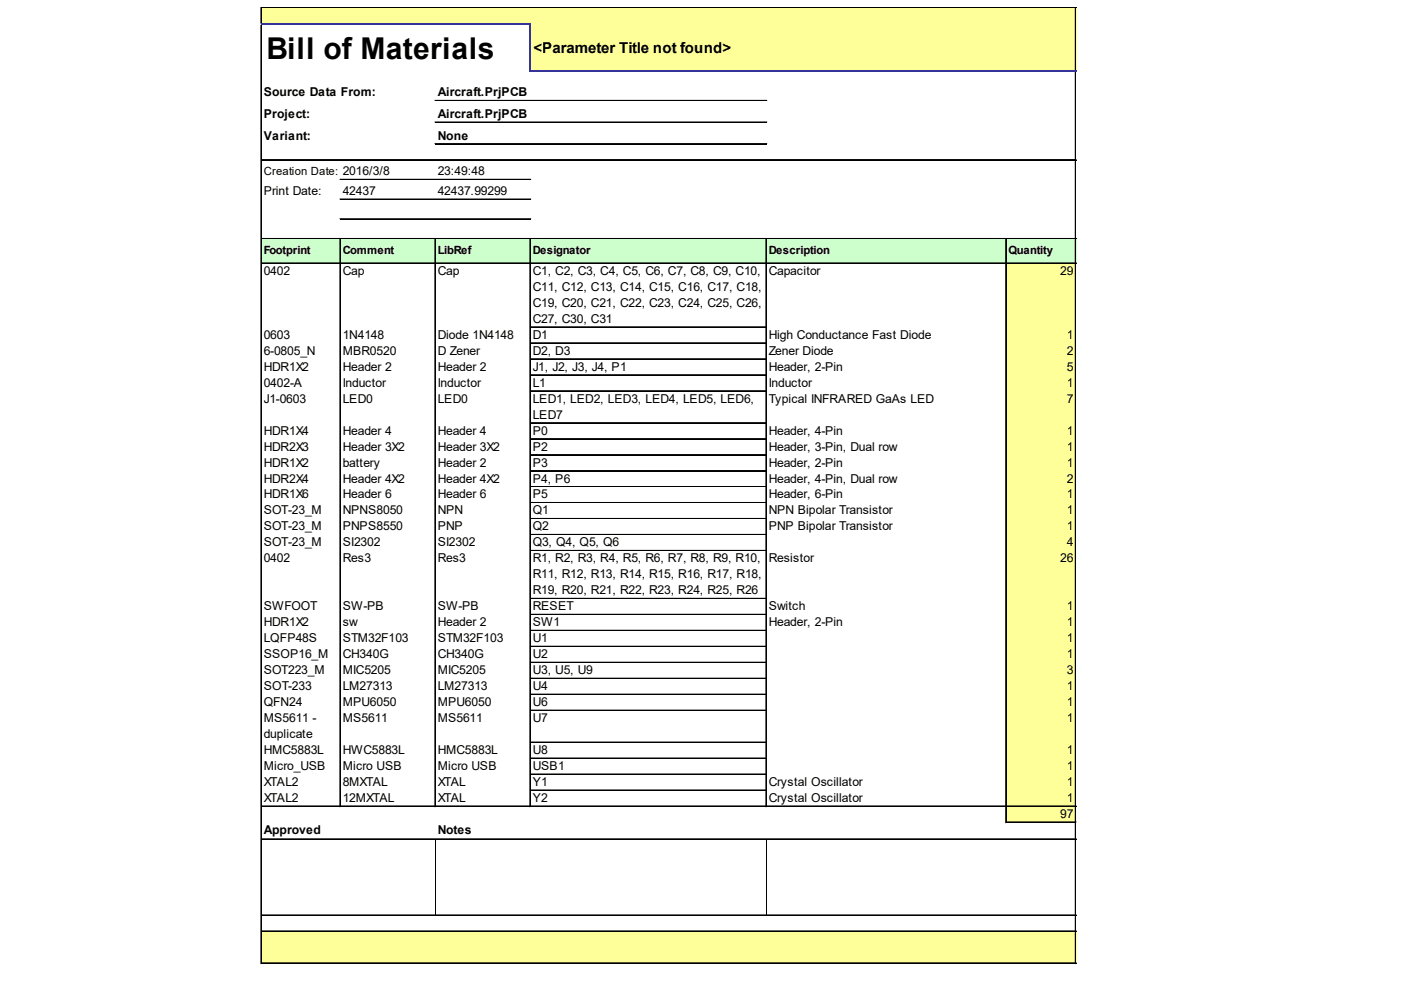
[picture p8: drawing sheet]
<svg xmlns="http://www.w3.org/2000/svg" width="297mm" height="210mm" viewBox="0 0 297 210" stroke-linecap="round" stroke-linejoin="round" font-family="sans-serif">
<defs><g id="words">
<text font-size="6.4" x="56.5" y="12.5">Bill of Materials</text>
<text font-size="3.2" x="113.1" y="11.2">&lt;Parameter Title not found&gt;</text>
<g font-size="2.6">
<text x="55.9" y="20.4">Source Data From:</text>
<text x="92.8" y="20.4">Aircraft.PrjPCB</text>
<text x="55.9" y="25">Project:</text>
<text x="55.9" y="29.6">Variant:</text>
<text x="92.8" y="25">Aircraft.PrjPCB</text>
<text x="92.8" y="29.6">None</text>
<text x="55.9" y="41.4">Print Date:</text>
<text x="72.7" y="41.4">42437</text>
<text x="92.8" y="37.2">23:49:48</text>
<text x="92.8" y="41.4">42437.99299</text>
<text x="55.9" y="58.3">0402</text>
<text x="72.7" y="58.3">Cap</text>
<text x="92.8" y="58.3">Cap</text>
<text x="112.9" y="58.3">C1, C2, C3, C4, C5, C6, C7, C8, C9, C10,</text>
<text x="163" y="58.3">Capacitor</text>
<text x="224.8" y="58.3">29</text>
<text x="112.9" y="61.7">C11, C12, C13, C14, C15, C16, C17, C18,</text>
<text x="112.9" y="65.1">C19, C20, C21, C22, C23, C24, C25, C26,</text>
<text x="55.9" y="71.8">0603</text>
<text x="72.7" y="71.8">1N4148</text>
<text x="92.8" y="71.8">Diode 1N4148</text>
<text x="112.9" y="68.4">C27, C30, C31</text>
<text x="112.9" y="71.8">D1</text>
<text x="163" y="71.8">High Conductance Fast Diode</text>
<text x="226.2" y="71.8">1</text>
<text x="55.9" y="75.2">6-0805_N</text>
<text x="72.7" y="75.2">MBR0520</text>
<text x="92.8" y="75.2">D Zener</text>
<text x="112.9" y="75.2">D2, D3</text>
<text x="163" y="75.2">Zener Diode</text>
<text x="226.2" y="75.2">2</text>
<text x="55.9" y="78.6">HDR1X2</text>
<text x="55.9" y="82">0402-A</text>
<text x="72.7" y="78.6">Header 2</text>
<text x="72.7" y="82">Inductor</text>
<text x="92.8" y="78.6">Header 2</text>
<text x="92.8" y="82">Inductor</text>
<text x="112.9" y="78.6">J1, J2, J3, J4, P1</text>
<text x="112.9" y="82">L1</text>
<text x="163" y="78.6">Header, 2-Pin</text>
<text x="163" y="82">Inductor</text>
<text x="226.2" y="78.6">5</text>
<text x="226.2" y="82">1</text>
<text x="55.9" y="85.4">J1-0603</text>
<text x="72.7" y="85.4">LED0</text>
<text x="92.8" y="85.4">LED0</text>
<text x="112.9" y="85.4">LED1, LED2, LED3, LED4, LED5, LED6,</text>
<text x="112.9" y="88.8">LED7</text>
<text x="163" y="85.4">Typical INFRARED GaAs LED</text>
<text x="226.2" y="85.4">7</text>
<text x="55.9" y="92.1">HDR1X4</text>
<text x="55.9" y="95.5">HDR2X3</text>
<text x="72.7" y="92.1">Header 4</text>
<text x="72.7" y="95.5">Header 3X2</text>
<text x="92.8" y="92.1">Header 4</text>
<text x="92.8" y="95.5">Header 3X2</text>
<text x="112.9" y="92.1">P0</text>
<text x="112.9" y="95.5">P2</text>
<text x="163" y="92.1">Header, 4-Pin</text>
<text x="163" y="95.5">Header, 3-Pin, Dual row</text>
<text x="226.2" y="92.1">1</text>
<text x="226.2" y="95.5">1</text>
<text x="55.9" y="98.9">HDR1X2</text>
<text x="72.7" y="98.9">battery</text>
<text x="92.8" y="98.9">Header 2</text>
<text x="112.9" y="98.9">P3</text>
<text x="163" y="98.9">Header, 2-Pin</text>
<text x="226.2" y="98.9">1</text>
<text x="55.9" y="102.3">HDR2X4</text>
<text x="55.9" y="105.7">HDR1X6</text>
<text x="72.7" y="102.3">Header 4X2</text>
<text x="72.7" y="105.7">Header 6</text>
<text x="92.8" y="102.3">Header 4X2</text>
<text x="92.8" y="105.7">Header 6</text>
<text x="112.9" y="102.3">P4, P6</text>
<text x="112.9" y="105.7">P5</text>
<text x="163" y="102.3">Header, 4-Pin, Dual row</text>
<text x="163" y="105.7">Header, 6-Pin</text>
<text x="226.2" y="102.3">2</text>
<text x="226.2" y="105.7">1</text>
<text x="55.9" y="109.1">SOT-23_M</text>
<text x="55.9" y="112.5">SOT-23_M</text>
<text x="72.7" y="109.1">NPNS8050</text>
<text x="72.7" y="112.5">PNPS8550</text>
<text x="92.8" y="109.1">NPN</text>
<text x="92.8" y="112.5">PNP</text>
<text x="112.9" y="109.1">Q1</text>
<text x="112.9" y="112.5">Q2</text>
<text x="163" y="109.1">NPN Bipolar Transistor</text>
<text x="163" y="112.5">PNP Bipolar Transistor</text>
<text x="226.2" y="109.1">1</text>
<text x="226.2" y="112.5">1</text>
<text x="55.9" y="115.9">SOT-23_M</text>
<text x="55.9" y="119.2">0402</text>
<text x="72.7" y="115.9">SI2302</text>
<text x="72.7" y="119.2">Res3</text>
<text x="92.8" y="115.9">SI2302</text>
<text x="92.8" y="119.2">Res3</text>
<text x="112.9" y="115.9">Q3, Q4, Q5, Q6</text>
<text x="112.9" y="119.2">R1, R2, R3, R4, R5, R6, R7, R8, R9, R10,</text>
<text x="163" y="119.2">Resistor</text>
<text x="224.8" y="119.2">26</text>
<text x="226.2" y="115.9">4</text>
<text x="112.9" y="122.6">R11, R12, R13, R14, R15, R16, R17, R18,</text>
<text x="55.9" y="129.4">SWFOOT</text>
<text x="72.7" y="129.4">SW-PB</text>
<text x="92.8" y="129.4">SW-PB</text>
<text x="112.9" y="126">R19, R20, R21, R22, R23, R24, R25, R26</text>
<text x="112.9" y="129.4">RESET</text>
<text x="163" y="129.4">Switch</text>
<text x="226.2" y="129.4">1</text>
<text x="55.9" y="132.8">HDR1X2</text>
<text x="55.9" y="136.2">LQFP48S</text>
<text x="72.7" y="132.8">sw</text>
<text x="72.7" y="136.2">STM32F103</text>
<text x="92.8" y="132.8">Header 2</text>
<text x="92.8" y="136.2">STM32F103</text>
<text x="112.9" y="132.8">SW1</text>
<text x="112.9" y="136.2">U1</text>
<text x="163" y="132.8">Header, 2-Pin</text>
<text x="226.2" y="132.8">1</text>
<text x="226.2" y="136.2">1</text>
<text x="55.9" y="139.6">SSOP16_M</text>
<text x="55.9" y="142.9">SOT223_M</text>
<text x="72.7" y="139.6">CH340G</text>
<text x="72.7" y="142.9">MIC5205</text>
<text x="92.8" y="139.6">CH340G</text>
<text x="92.8" y="142.9">MIC5205</text>
<text x="112.9" y="139.6">U2</text>
<text x="112.9" y="142.9">U3, U5, U9</text>
<text x="226.2" y="139.6">1</text>
<text x="226.2" y="142.9">3</text>
<text x="55.9" y="146.3">SOT-233</text>
<text x="55.9" y="149.7">QFN24</text>
<text x="72.7" y="146.3">LM27313</text>
<text x="72.7" y="149.7">MPU6050</text>
<text x="92.8" y="146.3">LM27313</text>
<text x="92.8" y="149.7">MPU6050</text>
<text x="112.9" y="146.3">U4</text>
<text x="112.9" y="149.7">U6</text>
<text x="226.2" y="146.3">1</text>
<text x="226.2" y="149.7">1</text>
<text x="55.9" y="153.1">MS5611 -</text>
<text x="72.7" y="153.1">MS5611</text>
<text x="92.8" y="153.1">MS5611</text>
<text x="112.9" y="153.1">U7</text>
<text x="226.2" y="153.1">1</text>
<text x="55.9" y="156.5">duplicate</text>
<text x="55.9" y="159.9">HMC5883L</text>
<text x="72.7" y="159.9">HWC5883L</text>
<text x="92.8" y="159.9">HMC5883L</text>
<text x="112.9" y="159.9">U8</text>
<text x="226.2" y="159.9">1</text>
<text x="55.9" y="163.3">Micro_USB</text>
<text x="55.9" y="166.6">XTAL2</text>
<text x="72.7" y="163.3">Micro USB</text>
<text x="72.7" y="166.6">8MXTAL</text>
<text x="92.8" y="163.3">Micro USB</text>
<text x="92.8" y="166.6">XTAL</text>
<text x="112.9" y="163.3">USB1</text>
<text x="112.9" y="166.6">Y1</text>
<text x="163" y="166.6">Crystal Oscillator</text>
<text x="226.2" y="163.3">1</text>
<text x="226.2" y="166.6">1</text>
<text x="55.9" y="170">XTAL2</text>
<text x="72.7" y="170">12MXTAL</text>
<text x="92.8" y="170">XTAL</text>
<text x="112.9" y="170">Y2</text>
<text x="163" y="170">Crystal Oscillator</text>
<text x="224.8" y="173.4">97</text>
<text x="226.2" y="170">1</text>
<text x="55.9" y="176.8">Approved</text>
<text x="92.8" y="176.8">Notes</text>
</g>
<g font-size="2.4">
<text x="55.9" y="37.2">Creation Date: 2016/3/8</text>
<text x="55.9" y="53.9">Footprint</text>
<text x="72.7" y="53.9">Comment</text>
<text x="92.8" y="53.9">LibRef</text>
<text x="112.9" y="53.9">Designator</text>
<text x="163" y="53.9">Description</text>
<text x="213.8" y="53.9">Quantity</text>
</g>
</g></defs>
<g fill="#ff9">
<path d="M55.5 1.7h172.7v3.6h-172.7z"/>
<path d="M112.3 5.1h115.9v10.2h-115.9z"/>
</g>
<path d="M55.5 50.6h172.7v5.3h-172.7z" fill="#cfc"/>
<g fill="#ff9">
<path d="M213.2 55.7h15v13.8h-15z"/>
<path d="M213.2 69.3h15v3.6h-15z"/>
<path d="M213.2 72.7h15v3.6h-15z"/>
<path d="M213.2 76.1h15v3.5h-15z"/>
<path d="M213.2 79.4h15v3.6h-15z"/>
<path d="M213.2 82.8h15v7h-15z"/>
<path d="M213.2 89.6h15v3.6h-15z"/>
<path d="M213.2 93h15v3.6h-15z"/>
<path d="M213.2 96.4h15v3.6h-15z"/>
<path d="M213.2 99.8h15v3.5h-15z"/>
<path d="M213.2 103.1h15v3.6h-15z"/>
<path d="M213.2 106.5h15v3.6h-15z"/>
<path d="M213.2 109.9h15v3.6h-15z"/>
<path d="M213.2 113.3h15v3.6h-15z"/>
<path d="M213.2 116.7h15v10.4h-15z"/>
<path d="M213.2 126.9h15v3.5h-15z"/>
<path d="M213.2 130.2h15v3.6h-15z"/>
<path d="M213.2 133.6h15v3.6h-15z"/>
<path d="M213.2 137h15v3.6h-15z"/>
<path d="M213.2 140.4h15v3.6h-15z"/>
<path d="M213.2 143.8h15v3.6h-15z"/>
<path d="M213.2 147.2h15v27.3h-15z"/>
<path d="M55.5 197.4h172.7v6.9h-172.7z"/>
</g>
<g fill="none" stroke="#000" stroke-width=".21">
<path d="M55.3 1.6v3.3M55.3 5.3v199M55.4 1.6v3.3M55.4 5.3v199M55.5 1.6h172.7M55.5 1.7h172.7M228 1.8v13.1M228 15.3v189M228.1 1.8v13.1M228.1 15.3v189M55.5 33.8h172.7M55.5 33.9h172.7"/>
<path d="M72.1 38h40.4M72.1 38.1h40.4M92.2 21.3h70.4M92.2 21.4h70.4M92.2 25.9h70.4M92.2 26h70.4M92.2 30.4h70.4M92.2 30.5h70.4M55.5 50.6h172.7M55.5 50.7h172.7M55.5 55.7h172.7M55.5 55.8h172.7"/>
<path d="M72.1 50.8v120.3M72.1 42.2h40.4M72.1 42.3h40.4M72.1 46.4h40.4M72.1 46.5h40.4M72.2 50.8v120.3M92.2 50.8v120.3M92.3 50.8v120.3M112.3 50.8v120.3M112.4 50.8v120.3M162.4 50.8v120.3M162.5 50.8v120.3"/>
<path d="M213.2 50.8v123.7M213.3 50.8v123.7M112.5 69.3h49.9M112.5 69.4h49.9M112.5 72.7h49.9M112.5 72.8h49.9M112.5 76.1h49.9M112.5 76.2h49.9M112.5 79.4h49.9M112.5 79.5h49.9M112.5 82.8h49.9M112.5 82.9h49.9"/>
<path d="M112.5 89.6h49.9M112.5 89.7h49.9M112.5 93h49.9M112.5 93.1h49.9M112.5 96.4h49.9M112.5 96.5h49.9M112.5 99.8h49.9M112.5 99.9h49.9M112.5 103.1h49.9M112.5 103.2h49.9M112.5 106.5h49.9M112.5 106.6h49.9"/>
<path d="M112.5 109.9h49.9M112.5 110h49.9M112.5 113.3h49.9M112.5 113.4h49.9M112.5 116.7h49.9M112.5 116.8h49.9M112.5 126.9h49.9M112.5 127h49.9M112.5 130.2h49.9M112.5 130.3h49.9M112.5 133.6h49.9M112.5 133.7h49.9"/>
<path d="M112.5 137h49.9M112.5 137.1h49.9M112.5 140.4h49.9M112.5 140.5h49.9M112.5 143.8h49.9M112.5 143.9h49.9M112.5 147.2h49.9M112.5 147.3h49.9M112.5 150.6h49.9M112.5 150.7h49.9M112.5 157.3h49.9M112.5 157.4h49.9"/>
<path d="M55.5 170.9h172.7M55.5 171h172.7M55.5 177.8h172.7M55.5 177.9h172.7M92.3 178v16M112.5 160.7h49.9M112.5 160.8h49.9M112.5 164.1h49.9M112.5 164.2h49.9M112.5 167.5h49.9M112.5 167.6h49.9M162.5 178v16"/>
<path d="M213.4 174.3h14.8M213.4 174.4h14.8M55.5 194h172.7M55.5 194.1h172.7M55.5 197.4h172.7M55.5 197.5h172.7M55.5 204.1h172.7M55.5 204.2h172.7"/>
</g>
<path d="M55.3 5.1h57.2M112.3 5.3v10M112.5 15.1h115.7" fill="none" stroke="#339" stroke-width=".4"/>
<use href="#words"/>
</svg>
